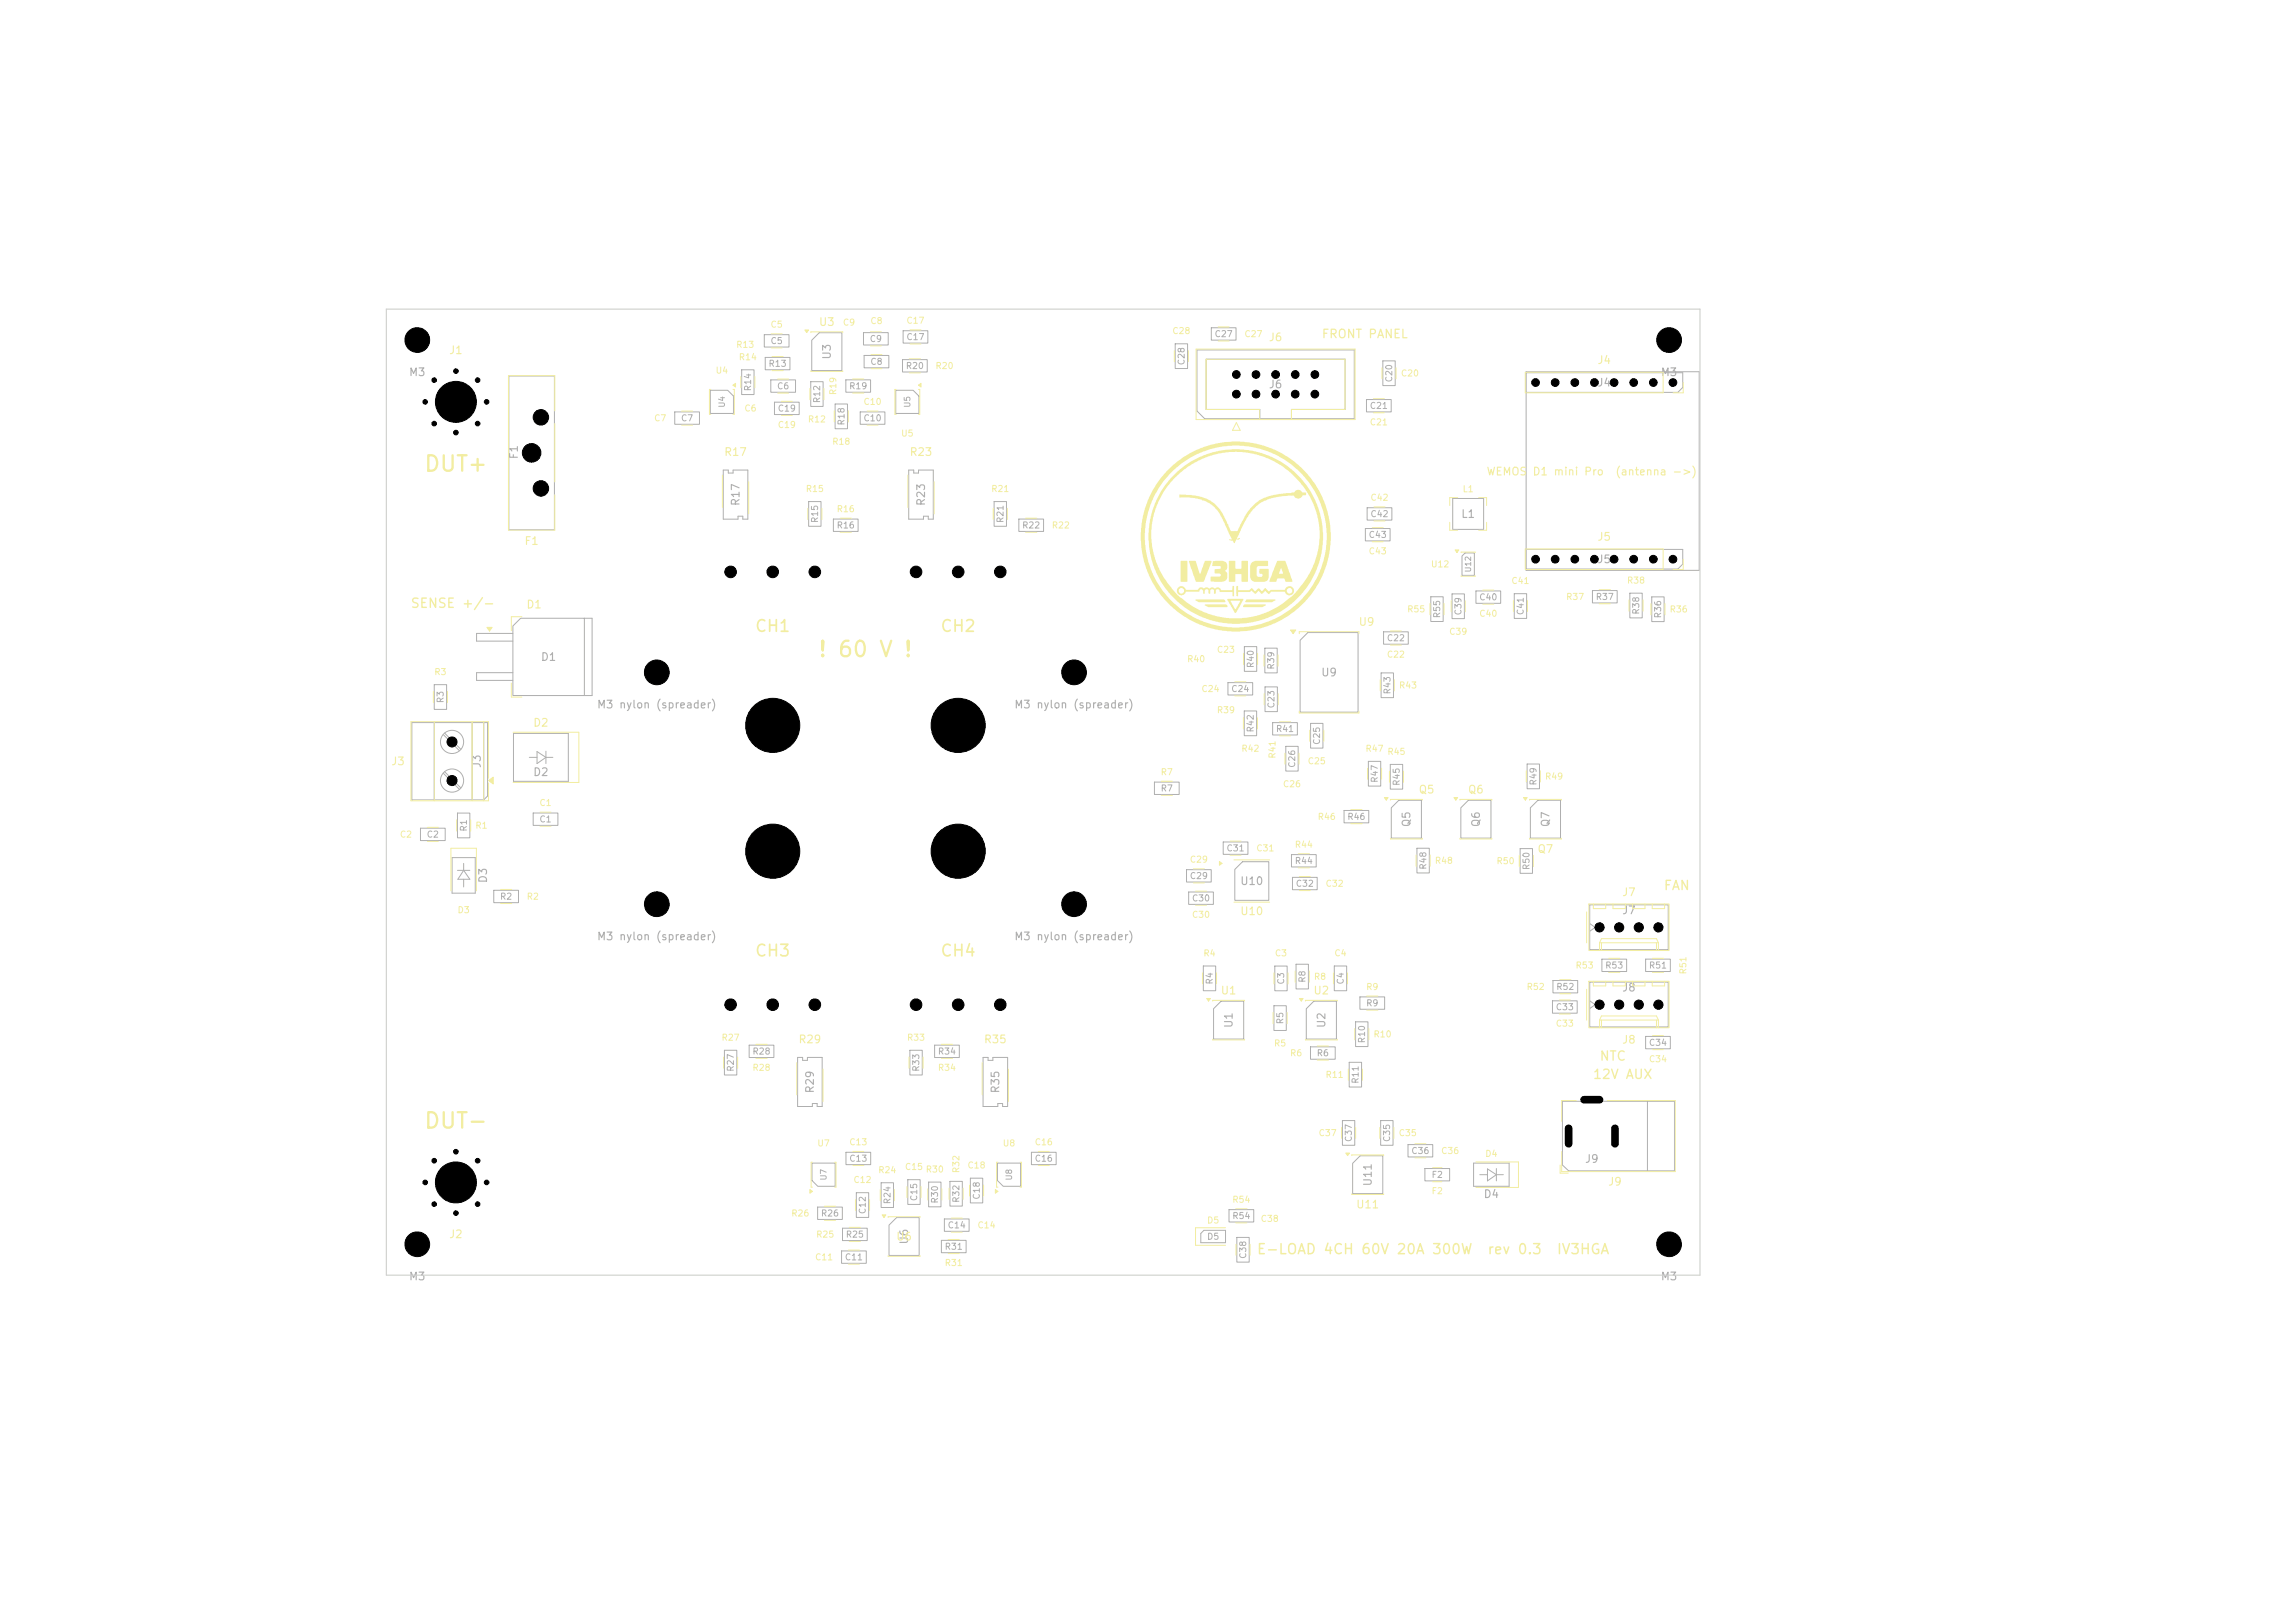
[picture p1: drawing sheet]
<svg xmlns="http://www.w3.org/2000/svg" width="297mm" height="210mm" viewBox="0 0 297 210" stroke-linecap="round" stroke-linejoin="round" font-family="sans-serif">
<defs><g id="words">
<g font-size="2" fill="#f2eda1">
<text x="54.8" y="61.5">DUT+</text>
<text x="105.8" y="85.5">! 60 V !</text>
<text x="54.8" y="146.5">DUT-</text>
</g>
<g font-size="1.5" fill="#f2eda1">
<text x="97.6" y="82.1">CH1</text>
<text x="121.6" y="82.1">CH2</text>
<text x="97.6" y="124.1">CH3</text>
<text x="121.6" y="124.1">CH4</text>
</g>
<g font-size="1.3" fill="#f2eda1">
<text x="162.6" y="162.6">E-LOAD 4CH 60V 20A 300W</text>
<text x="192.4" y="162.6">rev 0.3</text>
<text x="201.4" y="162.6">IV3HGA</text>
</g>
<g font-size="1.2" fill="#f2eda1">
<text x="53.1" y="79">SENSE +/-</text>
<text x="215.2" y="115.5">FAN</text>
<text x="206.9" y="137.5">NTC</text>
<text x="206.1" y="139.9">12V AUX</text>
</g>
<text font-size="1.1" fill="#f2eda1" x="171" y="44">FRONT PANEL</text>
<g font-size="1" fill="#f2eda1">
<text x="58" y="46.1">J1</text>
<text x="105.9" y="42.4">U3</text>
<text x="164.1" y="44.4">J6</text>
<text x="206.7" y="47.3">J4</text>
<text x="93.6" y="59.2">R17</text>
<text x="117.6" y="59.2">R23</text>
<text x="192.3" y="61.8">WEMOS</text>
<text x="198.3" y="61.8">D1 mini Pro</text>
<text x="209" y="61.8">(antenna -&gt;)</text>
<text x="67.8" y="70.8">F1</text>
<text x="206.7" y="70.2">J5</text>
<text x="68" y="79">D1</text>
<text x="175.7" y="81.2">U9</text>
<text x="68.9" y="94.3">D2</text>
<text x="50.6" y="99.3">J3</text>
<text x="183.5" y="102.9">Q5</text>
<text x="189.9" y="102.9">Q6</text>
<text x="198.9" y="110.6">Q7</text>
<text x="160.4" y="118.7">U10</text>
<text x="209.9" y="116.2">J7</text>
<text x="157.9" y="128.9">U1</text>
<text x="169.9" y="128.9">U2</text>
<text x="103.3" y="135.2">R29</text>
<text x="127.3" y="135.2">R35</text>
<text x="209.9" y="135.3">J8</text>
<text x="208" y="153.7">J9</text>
<text x="58" y="160.5">J2</text>
<text x="115.9" y="160.8">U6</text>
<text x="175.4" y="156.6">U11</text>
</g>
<g font-size="1" fill="#afafaf">
<text x="107.8" y="46.6" transform="rotate(-90 107.8 46.6)">U3</text>
<text x="52.9" y="48.9">M3</text>
<text x="164.1" y="50.5">J6</text>
<text x="206.7" y="50.3">J4</text>
<text x="214.9" y="48.9">M3</text>
<text x="67.3" y="59.5" transform="rotate(-90 67.3 59.5)">F1</text>
<text x="95.9" y="65.6" transform="rotate(-90 95.9 65.6)">R17</text>
<text x="119.9" y="65.6" transform="rotate(-90 119.9 65.6)">R23</text>
<text x="189" y="67.3">L1</text>
<text x="206.7" y="73.1">J5</text>
<text x="69.9" y="85.8">D1</text>
<text x="170.9" y="87.8">U9</text>
<text x="77.2" y="91.9">M3 nylon (spreader)</text>
<text x="131.2" y="91.9">M3 nylon (spreader)</text>
<text x="62.5" y="99.5" transform="rotate(-90 62.5 99.5)">J3</text>
<text x="68.9" y="100.7">D2</text>
<text x="182.8" y="107.1" transform="rotate(-90 182.8 107.1)">Q5</text>
<text x="191.8" y="107.1" transform="rotate(-90 191.8 107.1)">Q6</text>
<text x="200.8" y="107.1" transform="rotate(-90 200.8 107.1)">Q7</text>
<text x="63.3" y="114.3" transform="rotate(-90 63.3 114.3)">D3</text>
<text x="160.4" y="114.8">U10</text>
<text x="209.9" y="118.5">J7</text>
<text x="77.2" y="121.9">M3 nylon (spreader)</text>
<text x="131.2" y="121.9">M3 nylon (spreader)</text>
<text x="209.9" y="128.5">J8</text>
<text x="159.8" y="133.1" transform="rotate(-90 159.8 133.1)">U1</text>
<text x="171.8" y="133.1" transform="rotate(-90 171.8 133.1)">U2</text>
<text x="105.6" y="141.6" transform="rotate(-90 105.6 141.6)">R29</text>
<text x="129.6" y="141.6" transform="rotate(-90 129.6 141.6)">R35</text>
<text x="177.8" y="153.6" transform="rotate(-90 177.8 153.6)">U11</text>
<text x="191.9" y="155.3">D4</text>
<text x="205" y="150.7">J9</text>
<text x="117.8" y="161.1" transform="rotate(-90 117.8 161.1)">U6</text>
<text x="52.9" y="165.9">M3</text>
<text x="214.9" y="165.9">M3</text>
</g>
<g font-size=".8" fill="#f2eda1">
<text x="95.2" y="45.2">R13</text>
<text x="95.5" y="46.8">R14</text>
<text x="99.6" y="42.6">C5</text>
<text x="109" y="42.3">C9</text>
<text x="112.6" y="42.1">C8</text>
<text x="117.2" y="42.1">C17</text>
<text x="121" y="47.9">R20</text>
<text x="151.6" y="43.4">C28</text>
<text x="161" y="43.8">C27</text>
<text x="92.5" y="48.5">U4</text>
<text x="96.3" y="53.4">C6</text>
<text x="108.4" y="51.2" transform="rotate(-90 108.4 51.2)">R19</text>
<text x="111.7" y="52.6">C10</text>
<text x="181.2" y="48.9">C20</text>
<text x="84.6" y="54.7">C7</text>
<text x="100.6" y="55.6">C19</text>
<text x="104.5" y="54.8">R12</text>
<text x="107.6" y="57.7">R18</text>
<text x="116.5" y="56.7">U5</text>
<text x="177.2" y="55.2">C21</text>
<text x="104.2" y="63.9">R15</text>
<text x="128.2" y="63.9">R21</text>
<text x="177.3" y="65">C42</text>
<text x="189.2" y="63.9">L1</text>
<text x="108.2" y="66.5">R16</text>
<text x="136" y="68.6">R22</text>
<text x="177.1" y="71.9">C43</text>
<text x="185.1" y="73.6">U12</text>
<text x="195.5" y="75.8">C41</text>
<text x="202.6" y="77.8">R37</text>
<text x="210.5" y="75.7">R38</text>
<text x="182" y="79.4">R55</text>
<text x="187.5" y="82.3">C39</text>
<text x="191.4" y="80">C40</text>
<text x="216" y="79.4">R36</text>
<text x="56.1" y="87.5">R3</text>
<text x="153.6" y="85.9">R40</text>
<text x="155.4" y="89.7">C24</text>
<text x="157.4" y="84.7">C23</text>
<text x="179.4" y="85.3">C22</text>
<text x="181" y="89.3">R43</text>
<text x="157.4" y="92.5">R39</text>
<text x="150.1" y="100.5">R7</text>
<text x="160.6" y="97.5">R42</text>
<text x="165.3" y="98.2" transform="rotate(-90 165.3 98.2)">R41</text>
<text x="169.2" y="99.1">C25</text>
<text x="176.6" y="97.5">R47</text>
<text x="179.5" y="97.9">R45</text>
<text x="199.9" y="101.1">R49</text>
<text x="61.4" y="107.4">R1</text>
<text x="69.7" y="104.5">C1</text>
<text x="166" y="102.1">C26</text>
<text x="170.5" y="106.3">R46</text>
<text x="51.7" y="108.6">C2</text>
<text x="153.9" y="111.8">C29</text>
<text x="162.5" y="110.4">C31</text>
<text x="167.5" y="109.9">R44</text>
<text x="185.6" y="112">R48</text>
<text x="193.6" y="112">R50</text>
<text x="59.1" y="118.4">D3</text>
<text x="68.1" y="116.6">R2</text>
<text x="154.2" y="119">C30</text>
<text x="171.5" y="114.9">C32</text>
<text x="155.7" y="123.9">R4</text>
<text x="164.9" y="123.9">C3</text>
<text x="172.6" y="123.9">C4</text>
<text x="203.8" y="125.5">R53</text>
<text x="170" y="127">R8</text>
<text x="176.7" y="128.3">R9</text>
<text x="197.5" y="128.3">R52</text>
<text x="218.4" y="126.1" transform="rotate(-90 218.4 126.1)">R51</text>
<text x="93.3" y="134.9">R27</text>
<text x="117.3" y="134.9">R33</text>
<text x="164.8" y="135.6">R5</text>
<text x="166.9" y="136.9">R6</text>
<text x="177.7" y="134.4">R10</text>
<text x="201.3" y="133">C33</text>
<text x="213.3" y="137.6">C34</text>
<text x="97.3" y="138.7">R28</text>
<text x="121.3" y="138.7">R34</text>
<text x="171.5" y="139.7">R11</text>
<text x="105.7" y="148.5">U7</text>
<text x="109.8" y="148.4">C13</text>
<text x="129.7" y="148.5">U8</text>
<text x="133.8" y="148.4">C16</text>
<text x="170.6" y="147.2">C37</text>
<text x="180.9" y="147.2">C35</text>
<text x="186.4" y="149.5">C36</text>
<text x="192.1" y="149.9">D4</text>
<text x="110.4" y="153.3">C12</text>
<text x="113.6" y="152">R24</text>
<text x="117" y="151.6">C15</text>
<text x="119.7" y="151.9">R30</text>
<text x="124.3" y="151.9" transform="rotate(-90 124.3 151.9)">R32</text>
<text x="125.1" y="151.4">C18</text>
<text x="159.4" y="155.8">R54</text>
<text x="185.2" y="154.7">F2</text>
<text x="102.3" y="157.6">R26</text>
<text x="105.6" y="160.3">R25</text>
<text x="126.4" y="159.1">C14</text>
<text x="156.1" y="158.5">D5</text>
<text x="163.1" y="158.3">C38</text>
<text x="105.4" y="163.3">C11</text>
<text x="122.2" y="164">R31</text>
</g>
<g font-size=".8" fill="#afafaf">
<text x="99.4" y="47.7">R13</text>
<text x="99.6" y="44.7">C5</text>
<text x="112.5" y="44.4">C9</text>
<text x="112.6" y="47.4">C8</text>
<text x="117.2" y="47.9">R20</text>
<text x="117.2" y="44.2">C17</text>
<text x="153.5" y="47.3" transform="rotate(-90 153.5 47.3)">C28</text>
<text x="157.1" y="43.8">C27</text>
<text x="94" y="52.8" transform="rotate(-90 94 52.8)">U4</text>
<text x="97.4" y="50.7" transform="rotate(-90 97.4 50.7)">R14</text>
<text x="100.5" y="50.6">C6</text>
<text x="100.6" y="53.4">C19</text>
<text x="106.3" y="52.2" transform="rotate(-90 106.3 52.2)">R12</text>
<text x="109.8" y="50.6">R19</text>
<text x="118" y="52.8" transform="rotate(-90 118 52.8)">U5</text>
<text x="177.2" y="53.1">C21</text>
<text x="180.4" y="49.5" transform="rotate(-90 180.4 49.5)">C20</text>
<text x="88.1" y="54.7">C7</text>
<text x="109.5" y="55.1" transform="rotate(-90 109.5 55.1)">R18</text>
<text x="111.7" y="54.7">C10</text>
<text x="106.1" y="67.7" transform="rotate(-90 106.1 67.7)">R15</text>
<text x="108.2" y="68.6">R16</text>
<text x="130.1" y="67.7" transform="rotate(-90 130.1 67.7)">R21</text>
<text x="132.2" y="68.6">R22</text>
<text x="177.1" y="69.8">C43</text>
<text x="177.3" y="67.1">C42</text>
<text x="191.4" y="77.9">C40</text>
<text x="206.4" y="77.8">R37</text>
<text x="179.4" y="83.2">C22</text>
<text x="186.6" y="80.1" transform="rotate(-90 186.6 80.1)">R55</text>
<text x="189.3" y="79.7" transform="rotate(-90 189.3 79.7)">C39</text>
<text x="197.4" y="79.7" transform="rotate(-90 197.4 79.7)">C41</text>
<text x="212.3" y="79.6" transform="rotate(-90 212.3 79.6)">R38</text>
<text x="215.2" y="80.1" transform="rotate(-90 215.2 80.1)">R36</text>
<text x="159.3" y="89.7">C24</text>
<text x="162.4" y="86.5" transform="rotate(-90 162.4 86.5)">R40</text>
<text x="165.1" y="86.7" transform="rotate(-90 165.1 86.7)">R39</text>
<text x="180.1" y="89.9" transform="rotate(-90 180.1 89.9)">R43</text>
<text x="57.6" y="91.1" transform="rotate(-90 57.6 91.1)">R3</text>
<text x="162.4" y="94.8" transform="rotate(-90 162.4 94.8)">R42</text>
<text x="165.1" y="94.9">R41</text>
<text x="165.1" y="91.7" transform="rotate(-90 165.1 91.7)">C23</text>
<text x="167.8" y="99.4" transform="rotate(-90 167.8 99.4)">C26</text>
<text x="171" y="96.4" transform="rotate(-90 171 96.4)">C25</text>
<text x="178.5" y="101.4" transform="rotate(-90 178.5 101.4)">R47</text>
<text x="181.3" y="101.8" transform="rotate(-90 181.3 101.8)">R45</text>
<text x="199" y="101.7" transform="rotate(-90 199 101.7)">R49</text>
<text x="60.6" y="107.7" transform="rotate(-90 60.6 107.7)">R1</text>
<text x="69.7" y="106.6">C1</text>
<text x="150.1" y="102.6">R7</text>
<text x="174.3" y="106.3">R46</text>
<text x="55.2" y="108.6">C2</text>
<text x="153.9" y="113.9">C29</text>
<text x="158.7" y="110.4">C31</text>
<text x="167.5" y="112">R44</text>
<text x="184.8" y="112.6" transform="rotate(-90 184.8 112.6)">R48</text>
<text x="198.1" y="112.6" transform="rotate(-90 198.1 112.6)">R50</text>
<text x="64.6" y="116.6">R2</text>
<text x="154.2" y="116.8">C30</text>
<text x="167.6" y="114.9">C32</text>
<text x="207.7" y="125.5">R53</text>
<text x="213.3" y="125.5">R51</text>
<text x="157.1" y="127.5" transform="rotate(-90 157.1 127.5)">R4</text>
<text x="166.4" y="127.5" transform="rotate(-90 166.4 127.5)">C3</text>
<text x="169.1" y="127.2" transform="rotate(-90 169.1 127.2)">R8</text>
<text x="174.1" y="127.5" transform="rotate(-90 174.1 127.5)">C4</text>
<text x="176.7" y="130.4">R9</text>
<text x="201.3" y="130.9">C33</text>
<text x="201.3" y="128.3">R52</text>
<text x="97.3" y="136.6">R28</text>
<text x="121.3" y="136.6">R34</text>
<text x="166.3" y="132.6" transform="rotate(-90 166.3 132.6)">R5</text>
<text x="170.3" y="136.9">R6</text>
<text x="176.8" y="135.1" transform="rotate(-90 176.8 135.1)">R10</text>
<text x="213.3" y="135.5">C34</text>
<text x="95.2" y="138.7" transform="rotate(-90 95.2 138.7)">R27</text>
<text x="119.2" y="138.7" transform="rotate(-90 119.2 138.7)">R33</text>
<text x="176" y="140.3" transform="rotate(-90 176 140.3)">R11</text>
<text x="175.1" y="147.8" transform="rotate(-90 175.1 147.8)">C37</text>
<text x="180.1" y="147.8" transform="rotate(-90 180.1 147.8)">C35</text>
<text x="182.6" y="149.5">C36</text>
<text x="107.1" y="152.8" transform="rotate(-90 107.1 152.8)">U7</text>
<text x="109.8" y="150.5">C13</text>
<text x="115.4" y="155.9" transform="rotate(-90 115.4 155.9)">R24</text>
<text x="118.9" y="155.5" transform="rotate(-90 118.9 155.5)">C15</text>
<text x="121.6" y="155.8" transform="rotate(-90 121.6 155.8)">R30</text>
<text x="124.3" y="155.7" transform="rotate(-90 124.3 155.7)">R32</text>
<text x="127" y="155.3" transform="rotate(-90 127 155.3)">C18</text>
<text x="131.1" y="152.8" transform="rotate(-90 131.1 152.8)">U8</text>
<text x="133.8" y="150.5">C16</text>
<text x="185.2" y="152.6">F2</text>
<text x="106.2" y="157.6">R26</text>
<text x="109.4" y="160.3">R25</text>
<text x="112.2" y="157.2" transform="rotate(-90 112.2 157.2)">C12</text>
<text x="122.2" y="161.9">R31</text>
<text x="122.6" y="159.1">C14</text>
<text x="156.1" y="160.6">D5</text>
<text x="159.4" y="157.9">R54</text>
<text x="109.3" y="163.3">C11</text>
<text x="161.5" y="163" transform="rotate(-90 161.5 163)">C38</text>
</g>
<text font-size=".7" fill="#afafaf" x="190.5" y="74.1" transform="rotate(-90 190.5 74.1)">U12</text>
</g></defs>
<g fill="none" stroke="#afafaf" stroke-width=".13">
<path d="M65.8 48.7h5.9v19.9h-5.9zM87.3 53.3h3.2v1.6h-3.2zM91.9 50.5h2.3l.7 .8v2.2h-3zM96 47.9h1.6v3.2h-1.6zM98.9 43.3h3.2v1.6h-3.2zM99 46.2h3.2v1.6h-3.2zM99.8 49.2h3.2v1.6h-3.2zM100.2 52h3.2v1.6h-3.2zM104.9 49.4h1.6v3.2h-1.6zM106 43h2.9v5h-3.8v-4zM108.1 52.3h1.6v3.2h-1.6zM109.5 49.2h3.2v1.6h-3.2z"/>
<path d="M111.3 53.3h3.2v1.6h-3.2zM111.7 43h3.2v1.6h-3.2zM111.8 46h3.2v1.6h-3.2zM115.9 50.5h2.3l.7 .8v2.2h-3zM116.8 46.5h3.2v1.6h-3.2zM116.9 42.8h3.2v1.6h-3.2zM152.1 44.5h1.6v3.2h-1.6zM154.9 45.3h20.4v8.9h-19.4l-1-1zM156.8 42.4h3.2v1.6h-3.2zM163 54.2v-1.2h-6.9v-6.5h18v6.5h-7v1.2M176.8 51.7h3.2v1.6h-3.2zM179 46.7h1.6v3.2h-1.6z"/>
<path d="M197.4 48.2h20.4v1.9l-.7 .7h-19.7zM197.5 48.1h22.4v25.7h-22.4zM93.6 60.8h.7v.4h.6v-.4h1.9v6.4h-.7v-.4h-.6v.4h-1.9zM104.7 64.9h1.5v3.2h-1.5zM107.8 67.2h3.3v1.6h-3.3zM117.6 60.8h.6v.4h.7v-.4h1.9v6.4h-.7v-.4h-.6v.4h-1.9zM128.6 64.9h1.6v3.2h-1.6zM131.8 67.2h3.3v1.6h-3.3zM176.7 68.4h3.2v1.6h-3.2zM176.9 65.7h3.2v1.6h-3.2zM185.2 77.2h1.6v3.2h-1.6zM187.9 76.8h1.6v3.2h-1.6z"/>
<path d="M188 64.5h4v4h-4zM189.6 71.6h1.2v2.8h-1.6v-2.4zM191 76.5h3.2v1.6h-3.2zM196 76.8h1.6v3.2h-1.6zM197.4 71.1h20.4v1.9l-.7 .6h-19.7zM206.1 76.4h3.2v1.6h-3.2zM210.9 76.8h1.6v3.2h-1.6zM213.8 77.2h1.6v3.2h-1.6zM53.3 93.5h9.8v9.5l-.5 .5h-9.3zM56.2 88.6h1.6v3.2h-1.6zM56.2 93.5v10M57.4 95l2.1 2.1"/>
<path d="M57.5 94.9l2.1 2.1M57.5 99.9l2.1 2.1M61.1 93.5v10M62.6 93.5v10M66.4 82h-4.7v1h4.7M66.4 87h-4.7v1h4.7M66.4 81l1-1h8.2v10h-9.2zM66.5 94.9h7v6.2h-7zM68.5 98h1M69.5 97.2l1.1 .8-1.1 .8zM70.6 98h1M70.6 97.2v1.6"/>
<path d="M75.6 80h1v10h-1M158.9 88.3h3.2v1.6h-3.2zM161 92h1.6v3.2h-1.6zM161 83.7h1.6v3.2h-1.6zM163.7 83.9h1.6v3.2h-1.6zM163.7 88.9h1.6v3.2h-1.6zM164.7 93.5h3.2v1.6h-3.2zM166.4 96.6h1.6v3.2h-1.6zM169.3 81.8h6.4v10.3h-7.4v-9.3zM169.6 93.6h1.6v3.2h-1.6zM177.1 98.5h1.6v3.2h-1.6zM178.7 87.1h1.6v3.2h-1.6z"/>
<path d="M179 81.8h3.3v1.6h-3.3zM179.9 98.9h1.6v3.2h-1.6zM197.6 98.9h1.6v3.2h-1.6zM54.4 107.2h3.2v1.6h-3.2zM57.4 100l2.1 2.1M58.5 111h3v4.6h-3zM59.2 112.6h1.6M59.2 105.2h1.6v3.2h-1.6zM60 112.6l.8 1.2h-1.5zM60 111.7v.9M60 113.8v1M63.9 115.2h3.2v1.6h-3.2z"/>
<path d="M69 105.2h3.2v1.6h-3.2zM149.4 101.2h3.2v1.6h-3.2zM153.5 112.5h3.2v1.6h-3.2zM153.8 115.4h3.2v1.6h-3.2zM158.3 108.9h3.2v1.6h-3.2zM159.8 112.5l1-1h3.4v5h-4.4zM167.1 110.6h3.2v1.6h-3.2zM167.3 113.5h3.2v1.6h-3.2zM173.9 104.9h3.2v1.6h-3.2zM180 104.5l1-1h3v5h-4zM183.4 109.8h1.6v3.2h-1.6zM190 103.5h3v5h-4v-4z"/>
<path d="M196.7 109.8h1.6v3.2h-1.6zM199 103.5h3v5h-4v-4zM205.7 119.5l.7 .5-.7 .5M205.7 117.1h10.2v5.8h-10.2zM93.7 135.9h1.7v3.2h-1.7zM97 135.2h3.1v1.6h-3.1zM103.2 136.8h.7v.4h.6v-.4h1.9v6.4h-.6v-.4h-.7v.4h-1.9zM117.8 135.9h1.6v3.2h-1.6zM120.9 135.2h3.3v1.6h-3.3zM127.2 136.8h.7v.4h.6v-.4h1.9v6.4h-.7v-.4h-.6v.4h-1.9zM155.7 125h1.6v3.2h-1.6zM157 130.5l1-1h2.9v5h-3.9z"/>
<path d="M164.9 130.1h1.6v3.2h-1.6zM165 125h1.6v3.2h-1.6zM167.7 124.8h1.6v3.2h-1.6zM169.6 135.5h3.2v1.6h-3.2zM170 129.5h3v5h-4v-4zM172.7 125h1.6v3.2h-1.6zM174.6 137.5h1.6v3.2h-1.6zM175.4 132.2h1.6v3.2h-1.6zM176 129h3.2v1.6h-3.2zM200.9 129.5h3.2v1.6h-3.2zM201 126.9h3.2v1.6h-3.2zM205.7 129.5l.7 .5-.7 .5"/>
<path d="M205.7 127.1h10.2v5.8h-10.2zM207.3 124.1h3.2v1.6h-3.2zM213 124.1h3.2v1.6h-3.2zM213 134.1h3.2v1.6h-3.2zM105.1 150.5h3v3h-2.3l-.7-.7zM105.8 156.2h3.2v1.6h-3.2zM109 158.9h3.2v1.6h-3.2zM109.5 149.1h3.2v1.6h-3.2zM110.8 154.3h1.6v3.2h-1.6zM114 153h1.6v3.2h-1.6zM116 157.6h2.9v4.9h-3.8v-4zM117.5 152.6h1.6v3.2h-1.6z"/>
<path d="M120.2 153h1.6v3.2h-1.6zM122.2 157.7h3.2v1.6h-3.2zM122.9 152.9h1.6v3.2h-1.6zM125.6 152.5h1.6v3.2h-1.6zM129.1 150.5h3v3h-2.3l-.7-.7zM133.5 149.1h3.2v1.6h-3.2zM155.4 159.6l.4-.4h2.8v1.6h-3.2zM159 156.5h3.2v1.6h-3.2zM173.7 145h1.6v3.2h-1.6zM175 150.5l1-.9h3v4.9h-4zM178.7 145h1.6v3.2h-1.6zM182.2 148.1h3.2v1.6h-3.2z"/>
<path d="M184.4 151.2h3.2v1.6h-3.2zM190.7 150.5h4.6v3h-4.6zM191.5 152h1M192.5 151.2l1.1 .8-1.1 .8zM193.6 152h1M193.6 151.2v1.6M203 151.5h13.7v-9h-14.5v8.3l.8 .7M213.2 142.5v9M108.9 161.9h3.2v1.6h-3.2zM121.8 160.5h3.2v1.6h-3.2zM160.1 160.1h1.6v3.2h-1.6z"/>
<circle cx="58.5" cy="96" r="1.5"/>
<circle cx="58.5" cy="101" r="1.5"/>
</g>
<g fill="none" stroke="#f2eda1" stroke-width=".13">
<path d="M71.8 53.2v-4.6h-6v20h6v-4.6M71.8 54.8v7.6M112.2 53.2h1.4M112.2 55h1.4M191.9 76.4h1.4M191.9 78.2h1.4M205.3 118v4M205.6 117h10.4v6h-10.4zM206.2 117v.6h1.6v-.6M208.7 117v.6h1.6v-.6M211.3 117v.6h1.6v-.6M213.8 117v.6h1.6v-.6"/>
<path d="M207 122l.2-.5h7.2l.2 .5M207 122h7.6M207 122v1M207.2 122v1M214.4 122v1M214.6 122v1M104.8 153.9l.3 .3-.3 .2zM105.1 150.4h-.1v3.2h.1M108 150.4h.2v3.2h-.2M160 161v1.4M161.8 161v1.4"/>
</g>
<path d="M104.8 153.9l.3 .3-.3 .2z" fill="#f2eda1"/>
<g fill="none" stroke="#f2eda1" stroke-width=".13">
<path d="M99.9 46.1h1.5M99.9 48h1.5M117.7 46.4h1.4M117.7 48.2h1.4M93.5 61.5v4.2M96.9 62.3v4.2M55.3 107.1h1.4M55.3 108.9h1.4M150.3 101.1h1.4M150.3 102.9h1.4M127.1 137.5v4.2M130.5 138.3v4.2"/>
<path d="M172.6 125.9v1.4M174.4 125.9v1.4M120.1 153.8v1.5M121.9 153.8v1.5M128.8 153.9l.3 .3-.3 .2zM129.1 150.4h-.1v3.2h.1M132 150.4h.2v3.2h-.2"/>
</g>
<path d="M128.8 153.9l.3 .3-.3 .2z" fill="#f2eda1"/>
<g fill="none" stroke="#f2eda1" stroke-width=".13">
<path d="M104.8 50.3v1.4M106.6 50.3v1.4M178.8 47.6v1.4M180.7 47.6v1.4M197.5 99.7v1.5M199.3 99.7v1.5M97.8 135.1h1.5M97.8 136.9h1.5M117.6 136.8v1.4M119.5 136.8v1.4M156.2 129.2h.4l-.2 .3zM156.9 129.5v-.1h4.2v.1"/>
<path d="M156.9 134.5v.1h4.2v-.1M174.5 138.3v1.5M176.3 138.3v1.5M109.9 158.8h1.5M185.4 151.1h1.2M185.4 152.9h1.2M109.9 160.6h1.5"/>
</g>
<path d="M156.2 129.2h.4l-.2 .3z" fill="#f2eda1"/>
<g fill="none" stroke="#f2eda1" stroke-width=".13">
<path d="M154.8 45.2h20.6v9.1h-20.6zM160 54.7l.5 1h-1zM163 54.3v-1.3h-6.9v-6.5h18v6.5h-7v1.3M195.9 77.7v1.4M197.7 77.7v1.4M213.6 78.1v1.5M215.5 78.1v1.5M169.5 94.5v1.4M171.3 94.5v1.4M197.2 103.2h.4l-.2 .3zM197.9 103.5v-.1h4.2v.1M197.9 108.5v.1h4.2v-.1"/>
<path d="M164.8 131v1.5M164.9 125.9v1.4M166.6 131v1.5M166.7 125.9v1.4M167.6 125.6v1.5M169.4 125.6v1.5"/>
</g>
<path d="M197.2 103.2h.4l-.2 .3z" fill="#f2eda1"/>
<g fill="none" stroke="#f2eda1" stroke-width=".13">
<path d="M92 50.4h-.2v3.2h.2M94.9 50.4h.1v3.2h-.1M94.9 49.8l.3-.2v.5zM101.1 51.9h1.4M101.1 53.8h1.4M117.8 42.7h1.4M117.8 44.5h1.4M177.7 51.6h1.5M177.7 53.4h1.5M108.7 67.1h1.5M108.7 68.9h1.5M132.7 67.1h1.5"/>
<path d="M132.7 68.9h1.5M207 76.3h1.4M207 78.1h1.4M160.9 84.5v1.5M162.7 84.5v1.5M163.6 84.7v1.5M165.4 84.7v1.5M177 99.4v1.4M178.8 99.4v1.4M168 110.5h1.5M168 112.3h1.5M173.6 145.9v1.4"/>
<path d="M175.4 145.9v1.4M191 150.4h5.5v3.3h-5.5"/>
</g>
<path d="M94.9 49.8l.3-.2v.5z" fill="#f2eda1"/>
<path d="M67.5 79.8h-1.3v1.8M63 81.2h.7l-.4 .5zM66.2 88.4v1.8h1.3" fill="none" stroke="#f2eda1" stroke-width=".13"/>
<path d="M63 81.2h.7l-.4 .5z" fill="#f2eda1"/>
<g fill="none" stroke="#f2eda1" stroke-width=".13">
<path d="M88.2 53.2h1.4M88.2 55h1.4M152 45.4v1.4M153.8 45.4v1.4M187.8 77.7v1.5M189.6 77.7v1.5M64.8 115.1h1.4M64.8 116.9h1.4M174.8 104.8h1.5M174.8 106.6h1.5M117.4 153.5v1.5M119.2 153.5v1.5"/>
<path d="M174.2 149.2h.4l-.2 .3zM174.9 149.5v-.1h4.2v.1M174.9 154.5v.1h4.2v-.1"/>
</g>
<path d="M174.2 149.2h.4l-.2 .3z" fill="#f2eda1"/>
<path d="M188.3 71.2h.5l-.2 .3zM189.1 71.5h1.8M189.1 74.5h1.8M183.1 148h1.4M183.1 149.8h1.4" fill="none" stroke="#f2eda1" stroke-width=".13"/>
<path d="M188.3 71.2h.5l-.2 .3z" fill="#f2eda1"/>
<path d="M188.2 103.2h.4l-.2 .3zM188.9 103.5v-.1h4.2v.1M188.9 108.5v.1h4.2v-.1M213.8 124h1.5M213.8 125.8h1.5" fill="none" stroke="#f2eda1" stroke-width=".13"/>
<path d="M188.2 103.2h.4l-.2 .3z" fill="#f2eda1"/>
<g fill="none" stroke="#f2eda1" stroke-width=".13">
<path d="M110.3 49h1.5M110.3 50.9h1.5M112.6 42.9h1.5M112.6 44.8h1.5M154.4 112.4h1.5M154.4 114.2h1.5M157.8 111.5l.3 .2-.3 .3zM159.7 111.3h4.6M159.7 116.7h4.6M168.2 113.4h1.4M168.2 115.2h1.4M183.3 110.6v1.5"/>
<path d="M185.1 110.6v1.5M121.8 135.1h1.5M121.8 136.9h1.5M113.9 153.9v1.5M115.7 153.9v1.5M125.5 153.3v1.5M127.3 153.3v1.5"/>
</g>
<path d="M157.8 111.5l.3 .2-.3 .3z" fill="#f2eda1"/>
<g fill="none" stroke="#f2eda1" stroke-width=".13">
<path d="M210.8 77.6v1.5M212.6 77.6v1.5M179.2 103.2h.4l-.2 .3zM179.9 103.5v-.1h4.2v.1M179.9 108.5v.1h4.2v-.1M103.1 137.5v4.2M106.5 138.3v4.2M170.5 135.3h1.4M170.5 137.2h1.4M106.7 156.1h1.4M106.7 157.9h1.4M110.4 149h1.4"/>
<path d="M110.4 150.8h1.4M134.4 149h1.4M134.4 150.8h1.4M158.6 158.9h-3.9v2.2h3.9M122.7 160.4h1.5M122.7 162.2h1.5"/>
</g>
<path d="M179.2 103.2h.4l-.2 .3z" fill="#f2eda1"/>
<g fill="none" stroke="#f2eda1" stroke-width=".13">
<path d="M95.9 48.7v1.5M97.7 48.7v1.5M104.5 65.8v1.4M106.4 65.8v1.4M187.6 67.6v1h1M188.6 64.4h-1v1M191.4 64.4h1v1M192.4 67.6v1h-1M175.3 133.1v1.4M176.9 128.9h1.4M176.9 130.7h1.4M177.1 133.1v1.4"/>
<path d="M205.3 128v4M205.6 127h10.4v6h-10.4zM206.2 127v.6h1.6v-.6M207 132l.2-.5h7.2l.2 .5M207 132h7.6M207 132v1M207.2 132v1M208.2 124h1.4M208.2 125.8h1.4M208.7 127v.6h1.6v-.6M211.3 127v.6h1.6v-.6M213.8 127v.6h1.6v-.6"/>
<path d="M214.4 132v1M214.6 132v1M122.8 153.7v1.5M124.6 153.7v1.5"/>
</g>
<g fill="#f2eda1">
<path d="M152.8 72.6h.9v2.6l-.1 .1-.8-.1z"/>
<path d="M155.9 78.2h2.8l.1 .1 .1 .2-2.5 .1-.5-.3z"/>
<path d="M154.7 77.6h3.7l.2 .3h-3.5z"/>
<path d="M160.9 78.3l.2-.1h2.7v.1l-.5 .3h-2.4v-.1z"/>
<path d="M161.3 77.6h3.7l.1 .1-.5 .2h-3.4l-.1-.1z"/>
<path d="M159 72.6h.9v.9v.1h.7l.1-.1v-.9h.8v2.6h-.8l-.1-.9h-.7v.9h-.9z"/>
<path d="M162.1 72.7l.4-.1h1.6v.6h-1.3l-.2 .2v1l.2 .2h.5l.1-.1-.1-.3h-.3v-.6h1.2v1.1l-.3 .5-.3 .1h-1.3l-.4-.3-.1-.3v-1.5z"/>
<path d="M158.8 77.5h2.1l-1 1.8h-.1l-.8-1.5 .3 .1 .6 .9 .6-1-1.2-.1v.1h-.3z"/>
<path d="M153.9 72.6h.8l.6 1.7 .6-1.7h.9l-1 2.6h-1.1z"/>
<path d="M156.9 72.6h.1a3.1 3.1 0 0 1 1.6 .1 .76 .76 0 0 1-.1 1.2l.3 .3v.6a.69 .69 0 0 1-.6 .5l-1.5-.1v-.6h1.2l.1-.1v-.2l-.2-.1h-.6v-.5l.7-.1 .1-.3-.1-.1h-1z"/>
<path d="M165.3 72.6h1l1 2.6-.9 .1-.2-.5h-.9l-.2 .5-.8-.1 .3-1h1.4l-.2-.7-.3 .7h-.9z"/>
<path d="M160 75.8h.2l.1 .6h1.4l.3-.3 .4 .4 .5-.4 .4 .4 .4-.4 .5 .4h2.3l.3 .3h.3l.1-.2v-.3l-.2-.2h-.2l-.3 .2v.2h-2.2l.2-.2h1.8a.61 .61 0 0 1 .9-.4 .61 .61 0 0 1 0 1.1 .61 .61 0 0 1-.9-.4h-1.8l-.3 .3-.5-.5-.4 .4-.4-.4-.5 .4-.4-.4-.3 .2h-1.4l-.1 .5-.1 .1-.1-.1z"/>
<path d="M152.6 75.9a.64 .64 0 0 1 .9 .4h1.5l.3-.3h.3l.1 .1a.57 .57 0 0 1 .8 .1l.2-.2h.3l.2 .2 .3-.2a.54 .54 0 0 1 .6 .4h1.3l.1-.6h.1h.1v1.3h-.2v-.5h-1.6l-.2-.4h-.2l-.2 .2v.4h-.1h-.1v-.4l-.1-.2-.3 .1-.1 .5h-.1h-.1v-.4l-.1-.2h-.2l-.2 .2v.4h-.1h-.1v-.4l-.2-.2h-.2l-.2 .4h-1.6a.61 .61 0 0 1-.6 .4 .61 .61 0 0 1-.6-.4h.2l.3 .2h.2l.2-.2v-.3l-.2-.2h-.2l-.2 .1-.1 .4h-.2l.1-.5z"/>
<path d="M152.6 64h1.6l.9 .2a4.4 4.4 0 0 1 2.6 1.6l.7 1 .9 1.9h.8l.5-.9a5.9 5.9 0 0 1 1.2-2l.1-.1a4 4 0 0 1 2.2-1.5l1.4-.3 2-.2a.63 .63 0 0 1 .8-.2l.2 .2 .5 .1v.2l-.4 .1a.61 .61 0 0 1-.6 .4 .61 .61 0 0 1-.6-.4l-2.1 .2a5.9 5.9 0 0 0-2.3 .9l-.9 .8-.6 .7-1.4 2.9v.1l.3-.1 .1 .1-.3 .1h-.2l-.3 .5-.2-.4h-.4v-.1h.3l-1.1-2.6-.4-.5a1.41 1.41 0 0 0-.6-.9 2.76 2.76 0 0 0-1.8-1.1v-.1l-1.2-.2h-1.6h-.1z"/>
<path d="M151.4 62a12.3 12.3 0 0 1 4.4-3.1l1.1-.4 1.3-.3 2.2-.1 2.1 .3 1.2 .4 .7 .3a11.8 11.8 0 0 1 4 2.9l.3 .2a11.2 11.2 0 0 1 1.8 3.1l.3 1.1 .3 1.3 .1 2.2-.3 2.1-.3 1.2-.3 .7a11.8 11.8 0 0 1-2.9 4l-.3 .3a11.2 11.2 0 0 1-3.1 1.8l-1.1 .3-1.3 .3-2.2 .1-2-.3-1.3-.3-.7-.3a11.8 11.8 0 0 1-4-2.9l-.2-.3a11.2 11.2 0 0 1-1.8-3.1l-.6-1.9-.2-1.9 .4 .1 .1 1 .5 1.8a11.6 11.6 0 0 0 4.8 5.9l1.9 .9 1.2 .4 1.2 .2h2l.7-.1 2.1-.5a11 11 0 0 0 4.2-2.8 12.9 12.9 0 0 0 2.7-4.6l.2-1 .2-1.3-.1-1.5-.3-1.8-.4-1.1-.9-1.7-.8-1.2-1.3-1.3-.9-.7-1.1-.6-1.4-.7-1.3-.4-1.1-.2-1.3-.1-1.3 .1-1.6 .3a11.3 11.3 0 0 0-5.9 4 8.3 8.3 0 0 0-1.5 2.9l-.5 1.8-.1 2.2h-.4l.1-1.3 .1-1.2 .3-1.1 .5-1.2a9 9 0 0 1 1.8-2.9z"/>
<path d="M150.9 61l1.4-1.3 1.6-1 1.5-.7 1.9-.6 1.1-.2 2.1-.1 1.7 .2 1.9 .5a11.8 11.8 0 0 1 3.8 2.3l1.4 1.3 1 1.4 .9 1.6 .6 1.7 .3 1.8 .1 2.1-.3 2.1-.5 1.6a12.3 12.3 0 0 1-2.5 4.1l-1.4 1.3-1.6 1.1-1.5 .7-1.8 .5-2.1 .3h-1.7l-1.5-.3-1.7-.5a12.3 12.3 0 0 1-4-2.5l-1-1-.8-1-1.1-2-.8-2.3-.3-2.2h.6l.2 2.1 .8 2.4a10.3 10.3 0 0 0 2 2.9 11.5 11.5 0 0 0 6.1 3.6l2.2 .3h1.5l2.1-.4 1.7-.7a11.4 11.4 0 0 0 5.8-5.8l.3-.7 .5-1.6 .3-2.1v-1.5l-.2-1.2-.2-1-.7-1.7a10.3 10.3 0 0 0-2-3 11.5 11.5 0 0 0-6.1-3.6l-2.1-.3-1.5 .1-2.2 .4-1.6 .6a11.4 11.4 0 0 0-5.9 5.9l-.3 .6-.5 1.6-.2 1.6-.1 1.5h-.5l.1-1.6 .1-1.1 .3-1.4 .3-.7a12.3 12.3 0 0 1 2.5-4z"/>
</g>
<g fill="none" stroke="#f2eda1" stroke-width=".13">
<path d="M99.8 43.2h1.4M99.8 45h1.4M116 50.4h-.2v3.2h.2M118.9 50.4h.1v3.2h-.1M118.9 49.8l.3-.2v.5zM128.5 65.8v1.4M130.4 65.8v1.4M197.4 71h17.8v2.7h-17.8zM217.8 72.4v1.3h-1.3M66.4 94.8h8.5v6.5h-8.5M160.9 92.9v1.4M162.7 92.9v1.4"/>
<path d="M163.6 89.8v1.4M165.4 89.8v1.4M166.3 97.5v1.4M168.1 97.5v1.4M179.8 99.8v1.4M181.6 99.8v1.4M196.6 110.7v1.4M198.4 110.7v1.4M201.8 129.4h1.4M201.8 131.2h1.4M201.8 126.8h1.5M201.8 128.6h1.5"/>
<path d="M213.9 134h1.4M213.9 135.8h1.4"/>
</g>
<path d="M118.9 49.8l.3-.2v.5z" fill="#f2eda1"/>
<g fill="none" stroke="#f2eda1" stroke-width=".13">
<path d="M100.6 49h1.5M100.6 50.9h1.5M157.6 42.3h1.5M157.6 44.1h1.5M197.4 48.2h17.8v2.6h-17.8zM217.8 49.5v1.3h-1.3M165.6 93.4h1.4M165.6 95.2h1.4M58.4 115.3v-5.5h3.3v5.5M154.7 115.3h1.4M154.7 117.1h1.4M93.6 136.8v1.4"/>
<path d="M95.5 136.8v1.4M155.6 125.9v1.4M157.4 125.9v1.4M168.2 129.2h.4l-.2 .3zM168.9 129.5v-.1h4.2v.1M168.9 134.5v.1h4.2v-.1M123.1 157.6h1.4M123.1 159.4h1.4M159.9 156.4h1.5M159.9 158.2h1.5M201.9 150.8v1h1.1M204 142.4h-1.9v2.7"/>
<path d="M208 142.4h8.8v9.2h-14.7v-2.6"/>
</g>
<path d="M168.2 129.2h.4l-.2 .3z" fill="#f2eda1"/>
<g fill="none" stroke="#f2eda1" stroke-width=".13">
<path d="M108 53.2v1.4M109.8 53.2v1.4M112.7 45.9h1.4M112.7 47.7h1.4M177.6 68.3h1.4M177.6 70.1h1.4M177.8 65.6h1.4M177.8 67.4h1.4M56.1 89.5v1.4M57.9 89.5v1.4M159.2 108.8h1.4M159.2 110.7h1.4"/>
<path d="M110.7 155.2v1.4M112.5 155.2v1.4M114.2 157.2h.4l-.2 .3zM114.9 157.5v-.1h4.2v.1M178.6 145.9v1.4M180.4 145.9v1.4M109.8 161.8h1.4M109.8 163.6h1.4M114.9 162.5v.1h4.2v-.1"/>
</g>
<path d="M114.2 157.2h.4l-.2 .3z" fill="#f2eda1"/>
<g fill="none" stroke="#f2eda1" stroke-width=".13">
<path d="M117.5 61.5v4.2M120.9 62.3v4.2M56.2 93.4v10.2M61.1 93.4v10.2M62.6 93.4v10.2M178.6 87.9v1.5M179.9 81.6h1.5M179.9 83.5h1.5M180.4 87.9v1.5M63.2 100.7v-7.3h-10v10.2h10v-2.3M63.2 101l.6-.4v.8zM69.9 105.1h1.4"/>
<path d="M69.9 106.9h1.4"/>
</g>
<path d="M63.2 101l.6-.4v.8z" fill="#f2eda1"/>
<path d="M167 81.5h.7l-.4 .5zM168.1 82v-.3h7.8v.3M168.1 92v.3h7.8v-.3" fill="none" stroke="#f2eda1" stroke-width=".13"/>
<path d="M167 81.5h.7l-.4 .5z" fill="#f2eda1"/>
<path d="M104.2 42.7h.4l-.2 .3zM104.9 43v-.1h4.2v.1M104.9 48v.1h4.2v-.1" fill="none" stroke="#f2eda1" stroke-width=".13"/>
<path d="M104.2 42.7h.4l-.2 .3z" fill="#f2eda1"/>
<path d="M185.1 78.1v1.4M186.9 78.1v1.4M159.8 88.2h1.4M159.8 90h1.4M59.1 106.1v1.4M60.9 106.1v1.4" fill="none" stroke="#f2eda1" stroke-width=".13"/>
<path d="M50 40h170v125h-170z" fill="none" stroke="#d0d2cd" stroke-width=".15"/>
<g fill="#000" stroke="#000" stroke-width=".13">
<circle cx="54" cy="44" r="1.6"/>
<circle cx="55" cy="52" r=".3"/>
<circle cx="56.2" cy="54.8" r=".3"/>
<circle cx="56.2" cy="49.2" r=".3"/>
<circle cx="59" cy="52" r="2.65"/>
<circle cx="59" cy="56" r=".3"/>
<circle cx="59" cy="48" r=".3"/>
<circle cx="61.8" cy="54.8" r=".3"/>
<circle cx="61.8" cy="49.2" r=".3"/>
<circle cx="63" cy="52" r=".3"/>
<circle cx="68.8" cy="58.6" r="1.2"/>
<circle cx="70" cy="54" r="1"/>
<circle cx="160" cy="48.5" r=".5"/>
<circle cx="160" cy="51" r=".5"/>
<circle cx="162.5" cy="51" r=".5"/>
<circle cx="162.5" cy="48.5" r=".5"/>
<circle cx="165.1" cy="51" r=".5"/>
<circle cx="165.1" cy="48.5" r=".5"/>
<circle cx="167.6" cy="48.5" r=".5"/>
<circle cx="167.6" cy="51" r=".5"/>
<circle cx="170.2" cy="51" r=".5"/>
<circle cx="170.2" cy="48.5" r=".5"/>
<circle cx="198.7" cy="49.5" r=".5"/>
<circle cx="201.3" cy="49.5" r=".5"/>
<circle cx="203.8" cy="49.5" r=".5"/>
<circle cx="206.3" cy="49.5" r=".5"/>
<circle cx="208.9" cy="49.5" r=".5"/>
<circle cx="211.4" cy="49.5" r=".5"/>
<circle cx="214" cy="49.5" r=".5"/>
<circle cx="216" cy="44" r="1.6"/>
<circle cx="216.5" cy="49.5" r=".5"/>
<circle cx="70" cy="63.2" r="1"/>
<circle cx="94.5" cy="74" r=".75"/>
<circle cx="100" cy="74" r=".75"/>
<circle cx="105.4" cy="74" r=".75"/>
<circle cx="118.6" cy="74" r=".75"/>
<circle cx="124" cy="74" r=".75"/>
<circle cx="129.4" cy="74" r=".75"/>
<circle cx="198.7" cy="72.4" r=".5"/>
<circle cx="201.3" cy="72.4" r=".5"/>
<circle cx="203.8" cy="72.4" r=".5"/>
<circle cx="206.3" cy="72.4" r=".5"/>
<circle cx="208.9" cy="72.4" r=".5"/>
<circle cx="211.4" cy="72.4" r=".5"/>
<circle cx="214" cy="72.4" r=".5"/>
<circle cx="216.5" cy="72.4" r=".5"/>
<circle cx="58.5" cy="96" r=".65"/>
<circle cx="85" cy="87" r="1.6"/>
<circle cx="100" cy="93.9" r="3.5"/>
<circle cx="124" cy="93.9" r="3.5"/>
<circle cx="139" cy="87" r="1.6"/>
<circle cx="58.5" cy="101" r=".65"/>
<circle cx="85" cy="117" r="1.6"/>
<circle cx="100" cy="110.1" r="3.5"/>
<circle cx="124" cy="110.1" r="3.5"/>
<circle cx="139" cy="117" r="1.6"/>
<circle cx="207" cy="120" r=".59"/>
<circle cx="209.5" cy="120" r=".59"/>
<circle cx="212.1" cy="120" r=".59"/>
<circle cx="214.6" cy="120" r=".59"/>
<circle cx="94.5" cy="130" r=".75"/>
<circle cx="100" cy="130" r=".75"/>
<circle cx="105.4" cy="130" r=".75"/>
<circle cx="118.6" cy="130" r=".75"/>
<circle cx="124" cy="130" r=".75"/>
<circle cx="129.4" cy="130" r=".75"/>
<circle cx="207" cy="130" r=".59"/>
<circle cx="209.5" cy="130" r=".59"/>
<circle cx="212.1" cy="130" r=".59"/>
<circle cx="214.6" cy="130" r=".59"/>
<circle cx="55" cy="153" r=".3"/>
<circle cx="56.2" cy="150.2" r=".3"/>
<circle cx="56.2" cy="155.8" r=".3"/>
<circle cx="59" cy="153" r="2.65"/>
<circle cx="59" cy="157" r=".3"/>
<circle cx="59" cy="149" r=".3"/>
<circle cx="61.8" cy="150.2" r=".3"/>
<circle cx="61.8" cy="155.8" r=".3"/>
<circle cx="63" cy="153" r=".3"/>
<circle cx="54" cy="161" r="1.6"/>
<circle cx="216" cy="161" r="1.6"/>
</g>
<path d="M203 146v2M205 142.3h2M209 146v2" fill="none" stroke="#000" stroke-width="1"/>
<use href="#words"/>
</svg>
